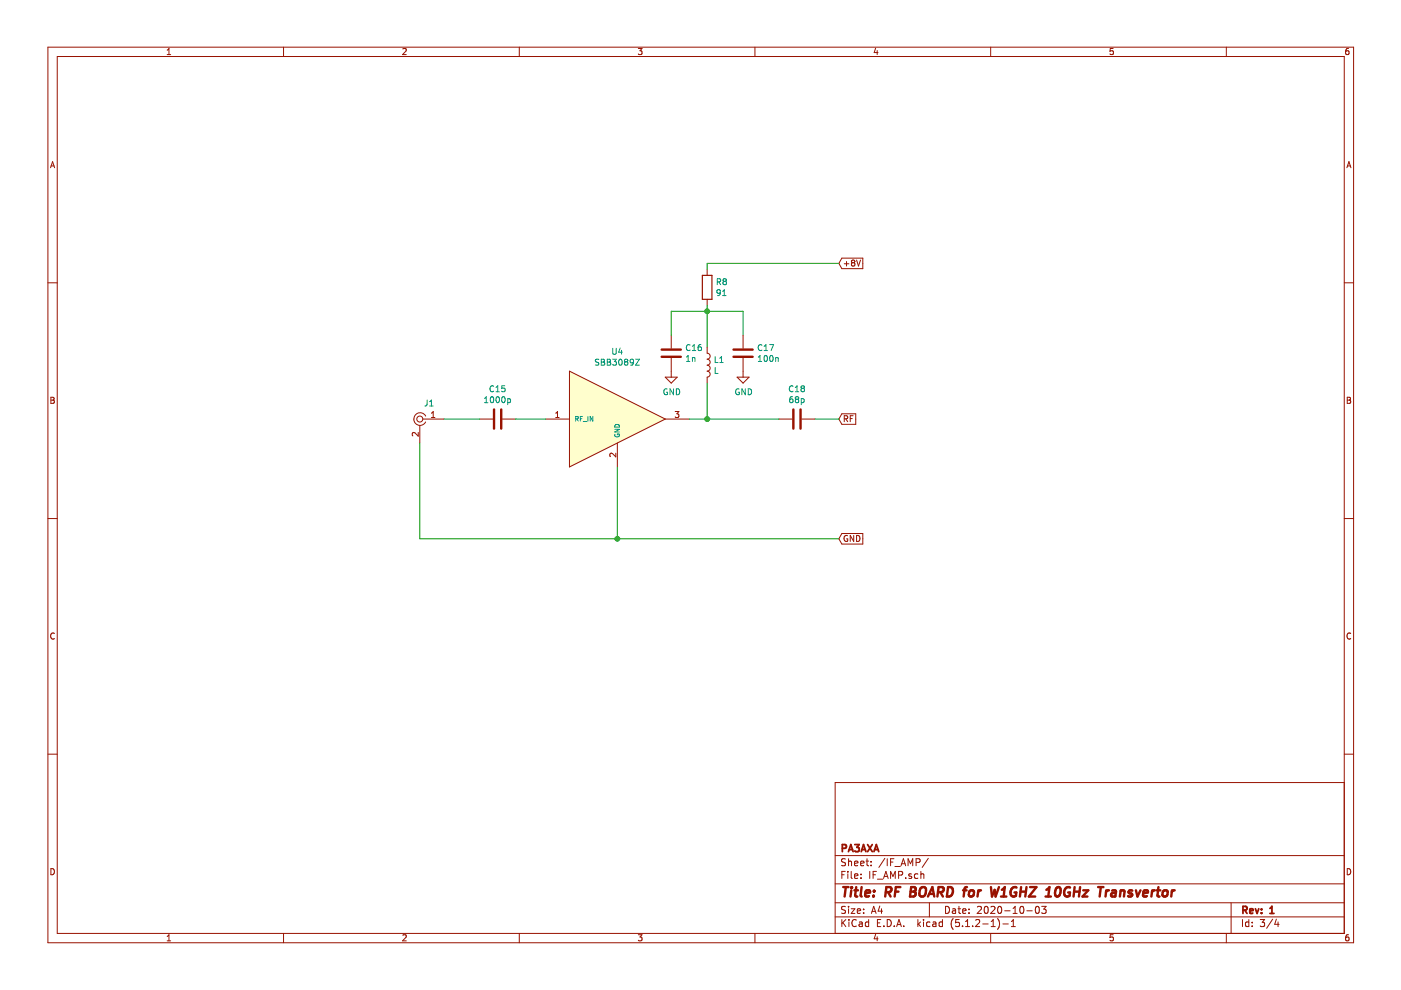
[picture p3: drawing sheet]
<svg xmlns="http://www.w3.org/2000/svg" width="297mm" height="210mm" viewBox="0 0 297 210" stroke-linecap="round" stroke-linejoin="round" font-family="sans-serif">
<path d="M120.7 78.7l20.3 10.1-20.3 10.2z" fill="#fffecd" stroke="#fffecd" stroke-width=".21"/>
<g fill="none" stroke="#981200" stroke-width=".21">
<path d="M10.2 10h276.8v189.9h-276.8zM12.1 12h272.9v185.9h-272.9zM35.4 11.6h.8M35.4 10.6l.4-.3v1.3M60.1 10v2M85.4 10.4l.5-.1 .2 .3-.8 1h.8M110.1 10v2M135.3 10.3h.8l-.4 .5 .4 .1v.5l-.2 .2-.6-.2M160.1 10v2M185.6 10.2l-.3 .9h.9M186 10.7v.9M210 10v2"/>
<path d="M236 10.3h-.6l-.1 .6 .7-.1v.6l-.2 .2-.5-.2M260 10v2M285.9 10.3h-.4l-.1 .3-.1 .7 .2 .3 .5-.2-.1-.6h-.4l-.2 .2M10.7 35.6l.4-1.3 .5 1.3M10.8 35.2h.7M285.6 35.6l.4-1.3 .4 1.3M285.7 35.2h.6M10.2 60h1.9M149.9 57.1v1.3M178.5 54.7h4.4v2.3h-4.4l-.6-1.2zM179 55.9h1M179.5 55.4v1"/>
<path d="M180.7 55.7l-.2-.3 .2-.3h.3l.3 .3-.3 .3M180.7 55.7l-.2 .2v.3l.2 .2h.4l.2-.2v-.3l-.3-.2M180.7 55.7h.3M181.6 55.1l.4 1.3 .4-1.3M285 60h2M120.7 78.7l20.3 10.1-20.3 10.2zM141 80h2.6l-1.3 1.2zM142.3 71.1v2.8M142.3 75.9v4.1M149.9 73.6v1.3a.63 .63 0 0 1 .7 .6 .63 .63 0 0 1-.7 .7 .63 .63 0 0 1 .7 .6 .63 .63 0 0 1-.7 .6 .63 .63 0 0 1 .7 .7 .63 .63 0 0 1-.7 .6 .63 .63 0 0 1 .7 .6 .63 .63 0 0 1-.7 .7v1.2M149.9 63.5v1.2M156.3 80h2.5l-1.3 1.2z"/>
<path d="M157.5 71.1v2.8M157.5 75.9v4.1M10.8 84.2h.4l.3 .3-.3 .3 .3 .3-.2 .4h-.5zM10.8 84.8h.4M87.7 88.8a1.32 1.32 0 0 0 1 1.4 1.32 1.32 0 0 0 1.5-.7M88.7 91.7v.8l-.9-.8-.4 .2 .1 .5M89 90.2v3.7M89.6 88.8h4.5M90.3 88.2a1.32 1.32 0 0 0-1.5-.7 1.32 1.32 0 0 0-1 1.3M91.5 88.5h.7M91.5 87.6l.3-.3v1.2M101.7 88.8h2.8"/>
<path d="M106.5 88.8h2.8M115.7 88.8h5M117.8 88.5h.8M117.8 87.6l.4-.3v1.2M130.6 96.1v.8l-1-.8-.3 .2 .1 .5M130.9 93.9v5.1M141 88.8h5.1M143.2 87.3h.7l-.4 .4 .4 .2v.4l-.2 .2-.5-.1M165.2 88.8h2.8M170 88.8h2.8M178.5 87.7h2.9v2.3h-2.9l-.6-1.2zM179 88.8l.7-.1v-.4l-.7-.2v1.3"/>
<path d="M179.3 88.8l.4 .6M180.3 88.7h.4M180.9 88.1h-.6v1.3M285.6 84.2h.5l.2 .3-.2 .3 .3 .3-.2 .4h-.6zM285.6 84.8h.5M10.2 109.9h1.9M178.5 113.1h4.4v2.3h-4.4l-.6-1.2zM179.7 113.6a.57 .57 0 0 0-.8 .6 .57 .57 0 0 0 .8 .5v-.4h-.2M181 113.5v1.3l-.7-1.3v1.3M181.6 113.5a.64 .64 0 0 1 .7 .7 .64 .64 0 0 1-.7 .6zM285 109.9h2M11.5 134.3a.58 .58 0 0 0-.8 .5 .58 .58 0 0 0 .8 .6"/>
<path d="M286.4 134.3a.58 .58 0 0 0-.8 .5 .58 .58 0 0 0 .8 .6M10.2 159.9h1.9M285 159.9h2M285 165.9h-107.9v32M10.8 184.2a.65 .65 0 0 1 .7 .6 .65 .65 0 0 1-.7 .7zM35.4 198.5l.4-.3v1.3M35.4 199.5h.8M60.1 197.9v2M85.4 198.3l.5-.1 .2 .3-.8 1h.8M110.1 197.9v2M135.3 198.2h.8l-.4 .5 .4 .1v.6l-.2 .1-.6-.1M160.1 197.9v2"/>
<path d="M177.1 194.4h107.9M177.1 191.4h107.9M177.1 187.4h107.9M177.1 181.4h107.9M178.5 185.5h.5M178.5 195v1.5M178.7 195.6l.6 .9M179.2 184.8h-.7v1.5M179.3 192.2h-.6l-.3 .2 .1 .4 .7 .3v.4l-.2 .2-.6-.1M179.3 182.1h-.6l-.3 .2 .1 .4 .7 .3v.4l-.2 .2-.6-.1M179.3 195l-.8 .8M179.8 184.8v.1"/>
<path d="M179.8 185.3v1M179.9 182.7l.2-.1h.4v1M179.9 182.1v1.5M179.9 192.2v.1M179.9 192.7v1M180 195v.1M180 195.5v1M180.5 192.7h.8l-.8 1h.8M180.5 184.8v1.3l.2 .2M181.2 185.8l.7-.2-.1-.3h-.4l-.2 .2 .1 .7h.5M181.2 183.1l.7-.2-.1-.3h-.4l-.2 .2 .1 .7h.5M181.5 195.1a.59 .59 0 0 0-.7 0 .59 .59 0 0 0-.2 .7 .56 .56 0 0 0 .3 .6 .56 .56 0 0 0 .6-.1"/>
<path d="M181.8 193.2l.7-.2-.1-.2-.4-.1-.2 .2v.7h.6M182.2 195.5h.6v1M182.5 183.1l.7-.2-.1-.3h-.4l-.2 .2 .1 .7h.5M182.6 186.1v.2M182.6 185.3v.2M182.8 195.8l-.5 .1-.2 .2 .2 .4 .5-.1M183.1 193.5v.2M183.1 192.8v.1M183.6 182.6h.6M183.8 182.1v1.3l.4 .2M184.2 195.5h-.5l-.2 .2v.6l.2 .2 .5-.1M184.2 195v1.5"/>
<path d="M184.4 184.8v1.5M184.7 183.4v.2M184.7 182.6v.2M184.8 193.7l.4-1.5 .5 1.5M184.9 193.2h.7M185.1 185.5h.5M185.6 198.1l-.3 .9h.9M185.8 184.8h-.7v1.5M186 198.6v.9M186 195.7h.5M186 186.4h1.2M186.5 192.1l-.3 1.1h.9"/>
<path d="M186.7 195h-.7v1.5h.7M186.9 192.7v1M187.3 186.3l.5-1.5 .5 1.5M187.4 196.3v.2M187.5 185.8h.7M187.6 182l-1.3 1.9M188.1 195a.76 .76 0 0 1 .9 .7 .76 .76 0 0 1-.9 .8zM188.1 182.1v1.5M188.8 186.3v-1.5l.5 1 .5-1v1.5M188.8 182.8h.5M189.5 182.1h-.7v1.5M189.6 196.3v.2"/>
<path d="M189.7 183.7h1.2M190.1 196.5l.5-1.5 .5 1.5M190.2 196h.8M190.5 185.5h.7l.2-.2-.1-.4-.2-.1h-.6v1.5M191 183.6l.5-1.5 .5 1.5M191.2 183.1h.7M191.6 196.3v.2M192 186.1v.2M192.5 183.6v-1.5l.5 1 .5-1v1.5M193.2 185.3h-.3l-.2 .2v.2l.5 .1v.4h-.5M194.2 182.9l.8-.1 .1-.2-.1-.5h-.8v1.5M194.6 185.3h-.4l-.3 .2v.6l.3 .2 .4-.1"/>
<path d="M194.6 195v1.5M194.7 195.9l.5 .6M195.2 195.5l-.6 .5M195.2 185.4l.2-.1h.4l.1 1M195.2 184.8v1.5M195.8 195v.1M195.8 195.5v1M196.8 182l-1.3 1.9M197 191.4v3M197.2 195.5h-.5l-.2 .2v.6l.2 .2 .5-.1M197.8 195.5h.6v1M198.4 195.8l-.7 .3 .3 .4 .4-.1"/>
<path d="M199.8 195.5h-.4l-.3 .2 .1 .6 .2 .2 .4-.1M199.8 195v1.5M200.5 192.2a.75 .75 0 0 1 .8 .7 .75 .75 0 0 1-.8 .8zM202 192.8h.5l.1 .9M202.1 194.8a1.71 1.71 0 0 0 0 2.2M202.6 193l-.5 .1-.2 .2 .2 .4 .5-.1M203.1 192.7h.6M203.3 192.2v1.3l.4 .2M203.4 195h-.7l-.1 .7 .7-.1 .1 .2v.5l-.2 .2-.6-.2M204.1 196.3v.2M204.1 193.2l.7-.2-.1-.2-.4-.1-.2 .2 .1 .7h.5M204.7 196.5h.9"/>
<path d="M204.7 195.4l.4-.4v1.5M205.4 193.5v.2M205.4 192.8v.1M206.2 196.3v.2M206.9 195.1l.5-.1 .3 .1v.3l-.9 1.1h.9M207.2 192.3l.6-.1 .3 .4-.9 1.1h.9M208.4 195.9h1.1M208.8 192.3l.4-.1a.85 .85 0 0 1-.2 1.5l-.2-.2-.1-.4zM210 197.9v2M210.1 192.3l.6-.1 .3 .4-1 1.1h1M210.1 195.4l.5-.4v1.5M210.1 196.5h.9"/>
<path d="M211.5 194.8a1.71 1.71 0 0 1 0 2.2M211.7 192.2h.2a.8 .8 0 0 1 .5 .7 .8 .8 0 0 1-.5 .8 1 1 0 0 1-.2-1.5zM212.6 195.9h1.2M213 193.1h1.2M214.4 196.5h.9M214.4 195.4l.4-.4v1.5M214.8 193.7h.9M214.8 192.6l.4-.4v1.5M216.4 192.3l.2-.1a.81 .81 0 0 1 .5 .7 .81 .81 0 0 1-.5 .8l-.2-.2-.2-.4zM217.7 193.1h1.2M219.6 192.3l.4-.1a.85 .85 0 0 1-.1 1.5l-.3-.2-.1-.4zM220.9 192.2h.9l-.5 .6 .4 .1v.6l-.2 .2-.6-.2"/>
<path d="M236 198.2h-.6l-.1 .6 .7-.1v.7l-.2 .1-.5-.1M260 197.9v2M261 191.4v6.5M263.4 195v1.5M264.8 195.5h-.5l-.2 .2 .1 .7h.6M264.8 195v1.5M265.5 196.3v.2M265.5 195.5v.2M267.2 195h.9l-.5 .5 .5 .2v.6l-.3 .2-.6-.2M269.8 194.9l-1.2 1.9M270.6 194.9l-.3 1.1h.9M271 195.5v1"/>
<path d="M285.6 184.2a.65 .65 0 0 1 .8 .6 .65 .65 0 0 1-.8 .7zM285.9 198.2h-.4l-.1 .3-.1 .7 .2 .3 .5-.1-.1-.7h-.4l-.2 .2"/>
<circle cx="89" cy="88.8" r=".63"/>
</g>
<g fill="none" stroke="#009596" stroke-width=".21">
<path d="M152.1 59.8l.6-.1v-.5l-.6-.1v1.3M152.4 59.8l.4 .6M153.5 59.7l-.2-.3 .2-.3h.3l.2 .3-.2 .3M153.5 59.7l-.2 .2v.2l.2 .3 .4-.1 .1-.2v-.2l-.2-.2M153.5 59.7h.3M127 76.2h-.5l-.2 .1v.4l.5 .2 .2 .3-.3 .2h-.5M127.5 76.2l.6 .1v.2l-.2 .3 .3 .2-.1 .4h-.6zM127.5 76.8h.4M128.8 76.2l.6 .1v.2l-.2 .3 .3 .2-.1 .4h-.6zM128.8 76.8h.4M129.9 73.8v1.1l.3 .2h.3l.1-.2v-1.1M129.9 76.2h.8l-.4 .4 .3 .2v.6l-.7-.1"/>
<path d="M131.3 76.3l.2-.1a.67 .67 0 0 1 .4 .6 .67 .67 0 0 1-.4 .6l-.3-.5zM131.5 73.8l-.3 .9h.8M131.8 74.3v.8M132.6 76.7l-.2 .2v.4l.2 .1h.4l.1-.2v-.3l-.2-.2M132.6 76.7l-.2-.2 .2-.3h.3l.2 .2-.2 .3M132.6 76.7h.3M134.3 76.7l-.2 .2h-.4v-.6l.4-.1 .2 .2v.7l-.2 .3h-.4M134.8 76.2h.8l-.8 1.2h.8M145.5 76.6h.7M145.5 75.7l.4-.3v1.2M146.3 73.2a.56 .56 0 0 0-.8 .5 .56 .56 0 0 0 .8 .5M146.8 74.3h.7"/>
<path d="M146.8 73.4l.4-.3v1.2M146.8 75.9h.5v.7M146.8 75.8v.8M148.6 73.1l-.4 .1-.2 .4 .1 .6 .5 .1 .1-.2-.1-.5-.3-.1-.3 .3M151.6 75.6v1.3h.6M151.6 77.9v1.3h.6M152.6 76.9h.7M152.6 76l.4-.4v1.3M152.7 62l-.2 .2-.4-.1-.1-.1 .1-.5 .4-.1 .2 .3v.7l-.2 .2-.4 .1M153.2 62.7h.7M153.2 61.8l.4-.4v1.3M160.8 76.6h.7"/>
<path d="M160.8 75.7l.3-.3v1.2M161.5 73.2a.56 .56 0 0 0-.8 .5 .56 .56 0 0 0 .8 .5M162 74.3h.8M162 73.4l.4-.3v1.2M162.1 75.5l.2-.1a.69 .69 0 0 1 .4 .6 .69 .69 0 0 1-.4 .6l-.3-.4zM163.2 73.1h.8l-.5 1.2M163.3 75.5l.2-.1a.67 .67 0 0 1 .4 .6 .67 .67 0 0 1-.4 .6l-.3-.4zM164.5 75.8v.8M164.5 75.9h.4l.1 .7M90.6 84.8v.9l-.2 .3-.3 .1M91.1 86.1h.7M91.1 85.2l.4-.4v1.3"/>
<path d="M102.7 85.4h.8M102.7 84.5l.4-.4v1.3M104.1 84.2l.2-.1a.69 .69 0 0 1 .4 .6 .69 .69 0 0 1-.4 .7l-.3-.5zM104.7 81.9a.56 .56 0 0 0-.8 .5 .56 .56 0 0 0 .8 .5M105.2 83.1h.7M105.2 82.1l.3-.3v1.3M105.3 84.2l.2-.1a.67 .67 0 0 1 .4 .6 .67 .67 0 0 1-.4 .7l-.3-.5zM106.5 84.2l.2-.1a.67 .67 0 0 1 .4 .6 .67 .67 0 0 1-.4 .7l-.3-.5zM107 81.8h-.6v.6l.5-.1 .2 .2v.3l-.2 .3-.5-.2M107.6 84.6l.4-.1 .2 .3-.1 .5h-.5M107.6 84.5v1.3M122.1 88.8h.4l.1-.4-.5-.1v1"/>
<path d="M122.3 88.8l.3 .5M123 88.8h.4M123.5 88.3h-.5v1M123.7 89.4h.7M124.6 88.3v1M125.7 88.3v1l-.6-1v1M130.3 91h1l-1 .6h1M130.4 92.1a.44 .44 0 0 0 .4 .5 .44 .44 0 0 0 .4-.6h-.3v.2M130.4 90.2a.52 .52 0 0 1 .6-.2 .52 .52 0 0 1 .3 .6h-1zM141.5 82.5a.59 .59 0 0 0-.8 .6 .59 .59 0 0 0 .8 .5v-.4h-.2M142.8 82.4v1.3l-.7-1.3v1.3M143.4 82.4a.64 .64 0 0 1 .7 .7 .64 .64 0 0 1-.7 .6z"/>
<path d="M156.7 82.5a.59 .59 0 0 0-.7 .6 .59 .59 0 0 0 .7 .5l.1-.4h-.3M158 82.4v1.3l-.7-1.3v1.3M158.6 82.4a.64 .64 0 0 1 .8 .7 .64 .64 0 0 1-.8 .6zM168 84.1l-.4 .1-.2 .5 .1 .5 .5 .1v-.6l-.4-.1-.2 .2M168.1 81.9a.56 .56 0 0 0-.8 .5 .56 .56 0 0 0 .8 .5M168.6 83.1h.8M168.6 82.1l.4-.3v1.3M168.9 84.7l-.3 .2v.2l.3 .3 .3-.1 .2-.2-.1-.3-.2-.1M168.9 84.7l-.3-.3 .3-.3 .4 .1v.3l-.2 .2M168.9 84.7h.2M169.9 84.6l.4-.1 .2 .3-.1 .5h-.5M169.9 84.5v1.3"/>
<path d="M170.1 82.4l-.3 .2 .1 .3 .2 .2 .3-.1 .2-.2v-.2l-.3-.2M170.1 82.4l-.3-.3 .3-.3h.2l.3 .2-.3 .4M170.1 82.4h.2"/>
</g>
<g fill="none" stroke="#981200" stroke-width=".51">
<path d="M140.3 75.6h4M140.3 74.1h4M155.5 75.6h4.1M155.5 74.1h4.1M104.7 86.8v4.1M106.3 86.8v4.1M168.2 86.8v4.1M169.7 86.8v4.1M178.8 188.1h1.1M179.3 188.1l-.2 2M180.5 188.8l-.2 1.3M180.6 188.1l-.1 .2"/>
<path d="M180.6 188.1l.1 .1-.2 .1M181.2 188.8h.7M181.5 188.1l-.2 1.7 .1 .2 .4 .1M182.7 188.1l-.2 1.7 .2 .3M183.5 189.4l1-.2-.1-.4h-.6l-.3 .2v1h.8M185.2 189.9v.2M185.3 188.8l.1 .1-.1 .1M185.3 188.8v.2M187.8 189.1l1-.1a.54 .54 0 0 0 .2-.5 .54 .54 0 0 0-.3-.4h-.8l-.2 2M188.3 189.1l.5 1M189.8 189h.7M190.9 188.1h-1l-.2 2"/>
<path d="M193.1 189h.6M193.2 188.1l.8 .1 .2 .5-.5 .3 .3 .1a.56 .56 0 0 1-.3 1h-.8zM195.1 188.4a.69 .69 0 0 1 1.2 0 1.49 1.49 0 0 1-.6 1.7l-.6-.1a1.41 1.41 0 0 1 0-1.6zM196.7 190.1l1-2 .4 2M197 189.5h1M198.9 189.1l.9-.1 .3-.2-.1-.5-.2-.2h-.8l-.3 2M199.4 189.1l.5 1M201 188.1a1 1 0 0 1 1.1 .7 1 1 0 0 1-.6 1.2l-.7 .1zM204.2 188.8h.7M205 188.1l-.4 .1-.1 .2-.2 1.7M205.6 188.9l.3-.1 .5 .1v.8l-.2 .3a.49 .49 0 0 1-.8-.3zM207.4 188.8l-.1 1.3"/>
<path d="M208 188.8h-.4l-.2 .3M210.1 188.1l.2 2 .6-1.4 .2 1.4 .7-2M212.2 190.1h1.2M212.4 188.7l.6-.6-.2 2M215.5 188.2a1.02 1.02 0 0 0-1.2 .6 1.02 1.02 0 0 0 .5 1.3l.6-.2 .1-.7h-.4M216.4 189h1.1M216.5 188.1l-.3 2M217.6 188.1l-.2 2M218.4 188.1h1.3l-1.6 2h1.4M221.7 190.1h1.1M221.8 188.7l.7-.6-.2 2M224.1 188.2a.44 .44 0 0 1 .5-.1 .44 .44 0 0 1 .2 .4l-.1 1.2-.2 .3-.4 .1a1.3 1.3 0 0 1 0-1.9z"/>
<path d="M226.9 188.2a1.02 1.02 0 0 0-1.3 .6 1.02 1.02 0 0 0 .6 1.3l.6-.2v-.7h-.3M227.7 189h1.2M227.8 188.1l-.2 2M229 188.1l-.2 2M229.7 188.8h1l-1.2 1.3h1.1M232.8 188.1h1.2M233.4 188.1l-.3 2M234.5 188.8l-.1 1.3M235.1 188.8h-.4l-.2 .3M235.8 188.8h.7v1.3M236.6 189.2l-.7 .1a.4 .4 0 0 0-.3 .4 .4 .4 0 0 0 .2 .4l.7-.1M237.6 188.9l.3-.1h.4v1.3"/>
<path d="M237.6 188.8l-.2 1.3M240.1 188.8a.52 .52 0 0 0-.8 .3l.2 .3 .5 .1v.3l-.3 .3-.5-.1M240.8 188.8l.4 1.3 .6-1.3M242.4 189.4l1-.2-.1-.4h-.7l-.3 1 .3 .3 .6-.1M244.3 188.8l-.2 1.3M244.8 188.8h-.3l-.3 .3M245.3 188.8h.7M245.6 188.1l-.2 1.7 .1 .2 .3 .1M246.7 188.9l.3-.1 .5 .1v.8l-.4 .4-.6-.2zM248.5 188.8l-.2 1.3M249.1 188.8h-.4l-.2 .3"/>
</g>
<path d="M148.9 58.4h2v5.1h-2z" fill="none" stroke="#981200" stroke-width=".25"/>
<path d="M177.9 55.8h-28v1.3M142.3 71.1v-5.1h15.2v5.1M149.9 64.7v8.9M89 93.9v20.3h88.9M94.1 88.8h7.6M109.3 88.8h6.4M130.9 99v15.2M146.1 88.8h19.1M149.9 81.2v7.6M172.8 88.8h5.1" fill="none" stroke="#009300" stroke-width=".21"/>
<g fill="#009300" stroke="#009300" stroke-width=".21">
<circle cx="130.9" cy="114.2" r=".51"/>
<circle cx="149.9" cy="88.8" r=".51"/>
<circle cx="149.9" cy="66" r=".51"/>
</g>
<g fill="none" stroke="#981200" stroke-width=".38">
<path d="M178.6 179.9l.7-.1 .2-.2-.1-.4-.2-.1h-.6v1.5M181.2 179.1h1l-.5 .6 .4 .1v.6l-.2 .2-.7-.2M183.9 179.1l1 1.5M184.9 179.1l-1 1.5M179.9 180.6l.5-1.5 .5 1.5M180 180.1h.7M182.6 180.6l.5-1.5 .5 1.5M182.7 180.1h.7M185.3 180.6l.5-1.5 .5 1.5M185.4 180.1h.8M263.5 193l.7-.1 .2-.2-.1-.4-.2-.1h-.6v1.5M263.9 193l.5 .7"/>
<path d="M265 193.2l.7-.2-.1-.2-.4-.1-.2 .2v.7h.6M266.2 192.7l.3 1 .4-1M267.5 193.5v.2M267.5 192.8v.1M269.2 193.7h.9M269.2 192.6l.5-.4v1.5"/>
</g>
</svg>
